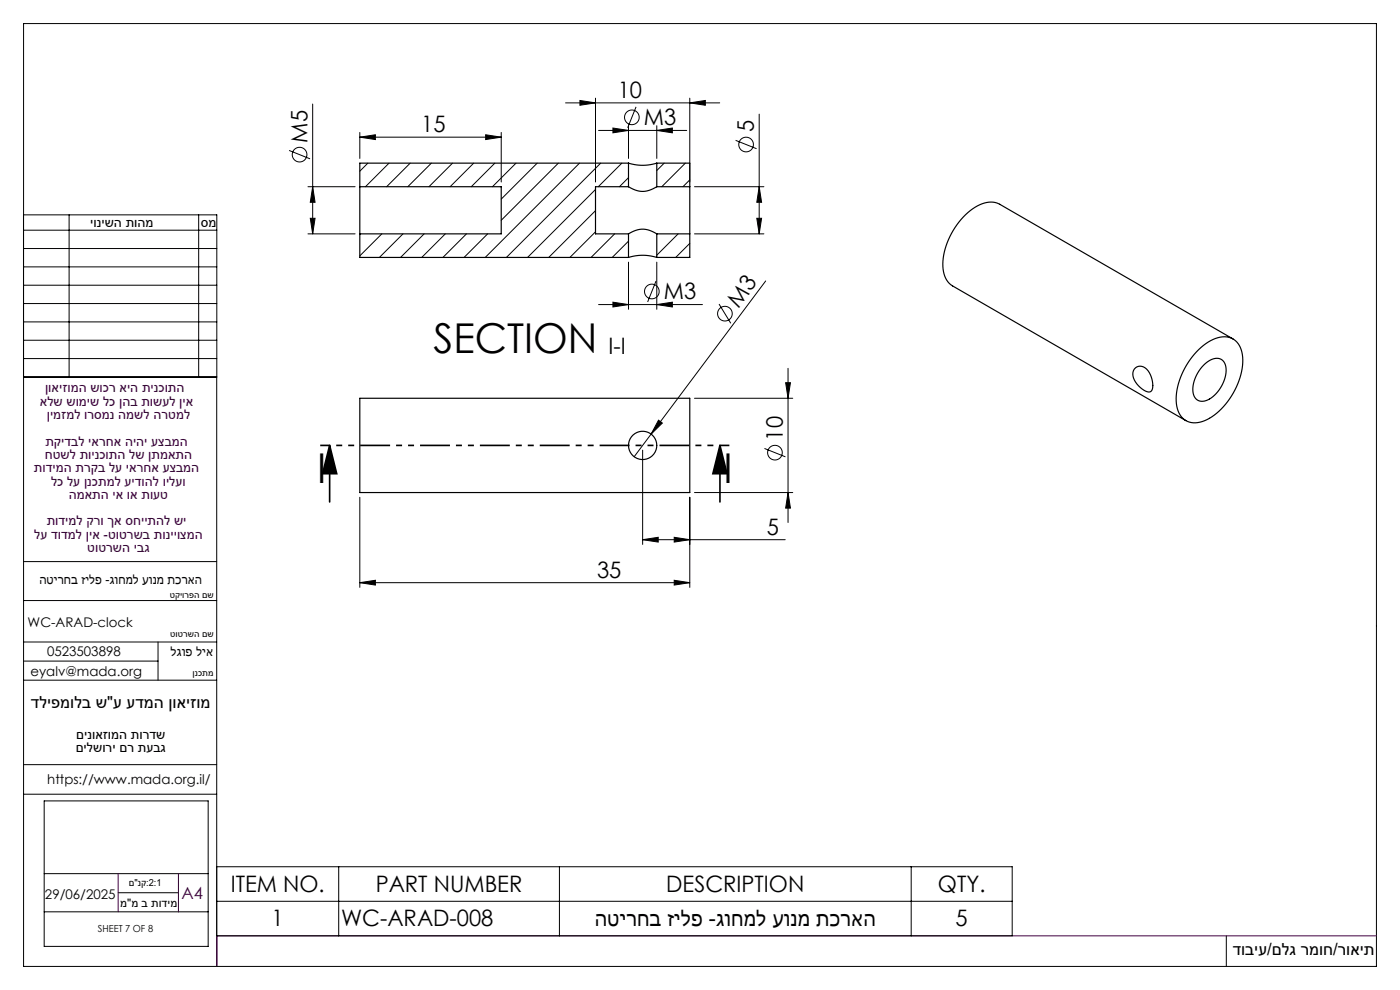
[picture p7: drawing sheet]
<svg xmlns="http://www.w3.org/2000/svg" width="297mm" height="210mm" viewBox="0 0 297 210" stroke-linecap="round" stroke-linejoin="round" font-family="sans-serif">
<defs><g id="words">
<g font-size="8.7">
<text x="92" y="75">SECTION</text>
<text x="67.3" y="102.5">I</text>
<text x="153.5" y="102.5">I</text>
</g>
<g font-size="4.8">
<text x="131" y="20.7">10</text>
<text x="89.4" y="28">15</text>
<text x="136.6" y="26.5">M3</text>
<text x="159.9" y="28.1" transform="rotate(-90 159.9 28.1)">5</text>
<text x="65.2" y="30.2" transform="rotate(-90 65.2 30.2)">M5</text>
<text x="140.9" y="63.5">M3</text>
<text x="156.6" y="65.5" transform="rotate(-53 156.6 65.5)">M3</text>
<text x="129.1" y="75">I-I</text>
<text x="166" y="93.5" transform="rotate(-90 166 93.5)">10</text>
<text x="162.7" y="113.4">5</text>
<text x="126.7" y="122.5">35</text>
<text x="49" y="189.1">ITEM NO.</text>
<text x="79.7" y="189.1">PART NUMBER</text>
<text x="141.3" y="189.1">DESCRIPTION</text>
<text x="199" y="189.1">QTY.</text>
<text x="57.6" y="196.5">1</text>
<text x="72.4" y="196.5">WC-ARAD-008</text>
<text x="126.2" y="196.5">הטירחב זילפ -גוחמל עונמ תכראה</text>
<text x="202.7" y="196.5">5</text>
</g>
<g font-size="3.5">
<text x="6.6" y="150.3">דליפמולב ש&quot;ע עדמה ןואיזומ</text>
<text x="261.5" y="202.5">דוביע/םלג רמוח/רואית</text>
</g>
<text font-size="3.5" fill="#400040" x="38.5" y="190.6">A4</text>
<g font-size="2.8">
<text x="19.1" y="48.2">יונישה תוהמ</text>
<text x="42.6" y="48.2">סמ</text>
<text x="8.4" y="123.9">הטירחב זילפ -גוחמל עונמ תכראה</text>
<text x="5.8" y="133.1">WC-ARAD-clock</text>
<text x="6.5" y="143.5">eyalv@mada.org</text>
<text x="10" y="139.2">0523503898</text>
<text x="36.2" y="139.2">לגופ ליא</text>
<text x="16.1" y="159.6">םילשורי םר תעבג</text>
<text x="16.1" y="156.8">םינואזומה תורדש</text>
<text x="10" y="166.4">https://www.mada.org.il/</text>
<text x="9.5" y="190.6">29/06/2025</text>
</g>
<g font-size="2.8" fill="#400040">
<text x="9.5" y="83.2">ןואיזומה שוכר איה תינכותה</text>
<text x="8.5" y="86.1">אלש שומיש לכ ןהב תושעל ןיא</text>
<text x="9.9" y="88.9">ןימזמל ורסמנ המשל הרטמל</text>
<text x="9.6" y="94.5">תקידבל יארחא היהי עצבמה</text>
<text x="7.2" y="100.2">תודימה תרקב לע יארחא עצבמה</text>
<text x="9.5" y="97.4">חטשל תוינכותה לש ןתמאתה</text>
<text x="10.8" y="103">לכ לע ןנכתמל עידוהל וילעו</text>
<text x="14.6" y="105.8">המאתה יא וא תועט</text>
<text x="9.9" y="111.5">תודימל קרו ךא סחייתהל שי</text>
<text x="7.3" y="114.3">לע דודמל ןיא -טוטרשב תונייוצמה</text>
<text x="18.5" y="117.1">טוטרשה יבג</text>
</g>
<text font-size="2.5" x="25.5" y="192.5">מ&quot;מ ב תודימ</text>
<g font-size="2.1">
<text x="27.3" y="188">ם&quot;נק:2:1</text>
<text x="20.8" y="197.8">SHEET 7 OF 8</text>
</g>
<g font-size="1.9">
<text x="36" y="126.9">טקיורפה םש</text>
<text x="36.1" y="135.1">טוטרשה םש</text>
<text x="40.9" y="143.5">ןנכתמ</text>
</g>
</g></defs>
<g fill="none" stroke="#000" stroke-width=".21">
<path d="M5 5h287v200h-287zM61.3 31.9l4.5 1.8M65.3 39.6h10M66.3 39.6l.5 3.3h-1zM66.3 22.1v27.5M76.3 29.1l3.3-.5v1zM76.3 28.1v5.5M76.3 29.1h30M78 34.6l-1.7 1.7M82.5 34.6l-5 5M87 34.6l-5 5M91.5 34.6l-5 5"/>
<path d="M96 34.6l-5 5M100.5 34.6l-5 5M103 28.6l3.3 .5-3.3 .5zM105 34.6l-5 5M106.3 28.1v10.5M109.5 34.6l-5 5M114 34.6l-7.7 7.6M118.4 34.6l-12.1 12.1M120 21.8h32.7M122.9 34.6l-20 20M123 21.3l3.3 .5-3.3 .5zM126.3 20.8v17.8"/>
<path d="M127 27.7h18.7M127.4 34.6l-20 20M130 27.2l3.3 .5-3.3 .5zM131.9 34.6l-5 5M133.3 37.7l-1.9 1.9M133.3 26.7v6.9M134.9 22.7l-1.7 4.4M139.3 27.7l3.3-.5v1zM139.3 26.7v6.9M140.9 34.6l-1.6 1.6M145.4 34.6l-5 5M146.3 21.8l3.3-.5v1z"/>
<path d="M146.3 38.2l-1.4 1.4M146.3 20.8v17.8M147.3 39.6h14.8M156.1 29.8l4.4 1.7M161.1 39.6l.5 3.3h-1.1zM161.1 24.2v25.4M5 45.6h41v34.3M5 48.8h41M5 52.7h41M5 56.6h41M14.7 45.6v34.3M42.1 45.6v34.3"/>
<path d="M65.3 49.6h10M65.8 46.3h1l-.5 3.3zM76.5 49.6l-.2 .2M81 49.6l-4.7 4.7M85.5 49.6l-5 5M90 49.6l-5 5M94.5 49.6l-5 5M99 49.6l-5 5M103.4 49.6l-5 5M126.3 49.2l-5.4 5.4M126.3 40.2l-14.4 14.4M126.3 44.7l-9.9 9.9"/>
<path d="M130.4 49.6l-5 5M133.3 51.2l-3.4 3.4M133.3 55.6v10M139.2 59.6l-1.8 4.5M139.3 55.6v10M139.4 49.6h-.1M143.9 49.6l-4.6 4.5M146.3 51.6l-2.9 3M147.3 49.6h14.8M160.5 46.3h1.1l-.5 3.3zM162.4 59.6l-27.9 37.3M5 80h41v125"/>
<path d="M5 60.5h41M5 64.4h41M5 68.3h41M5 72.2h41M5 76.1h41M127 64.6h22M130 64.1l3.3 .5-3.3 .5zM139.3 64.6l3.3-.5v1zM152.5 64.5l2.5 4.1M167.2 78.1v32.7M136.3 95.5v20M139.7 89.1l.8 .6-2.4 2.4z"/>
<path d="M147.3 84.5h20.9M162.2 95.1l4.4 1.8M166.7 81.2h1l-.5 3.3zM5 119.1h41M76.3 105.5v19.1M136.3 114.5l3.3-.5v1zM136.3 114.5h30.3M143 114l3.3 .5-3.3 .5zM146.3 105.5v19.1M147.3 104.5h20.9M167.2 104.5l.5 3.3h-1zM5 136.2h41"/>
<path d="M5 127.4h41M33.5 136.2v8.1M76.3 123.6l3.3-.5v1zM76.3 123.6h70M143 123.1l3.3 .5-3.3 .5zM5 144.3h41M5 140.2h28.5M5 168.5h41M5 162.2h41M9.4 169.9h34.8v30.9h-34.8zM9.4 185.3h34.8M9.4 193.4h34.8"/>
<path d="M25.1 189.4h12.8M46 183.9h168.7v14.6h-168.7M46 191.2h168.7M71.9 183.9v14.6M118.7 183.9v14.6M193.3 183.9v14.6M260.2 198.5v6.5"/>
<circle cx="63.6" cy="32.8" r="1.56"/>
<circle cx="134" cy="24.9" r="1.56"/>
<circle cx="158.3" cy="30.7" r="1.56"/>
<circle cx="138.3" cy="61.8" r="1.56"/>
<circle cx="153.8" cy="66.5" r="1.56"/>
<circle cx="164.4" cy="96" r="1.56"/>
</g>
<path d="M25.1 185.3v8.1M37.9 185.3v8.1M292 198.5h-246v6.5" fill="none" stroke="#400040" stroke-width=".21"/>
<g fill="none" stroke="#000" stroke-width=".25">
<path d="M76.3 39.6v10M76.3 39.6h30v10h-30M133.3 39.6a5 5 0 0 0 6 0M133.3 34.6a10 10 0 0 0 6 0M133.3 39.6h-7v10h7M133.3 34.6v5M133.3 34.6h-57v5M139.3 39.6h7M139.3 34.6v5M139.3 34.6h7v5M146.3 39.6v10M76.3 49.6v5h57"/>
<path d="M133.3 49.6a5 5 0 0 1 6 0M133.3 54.6a10 10 0 0 1 6 0M133.3 49.6v5M139.3 49.6h7M139.3 49.6v5M146.3 49.6v5h-7M240.9 78a1.95 1.95 0 0 1 2.9 1.1 4.2 4.2 0 0 1 .4 3.9l-.1 .1a3.8 3.8 0 0 1-3.4-2.5l-.3-.8a1.83 1.83 0 0 1 .5-1.8zM254.3 74.1a7.5 7.5 0 0 1 6.4-2.6 4.2 4.2 0 0 1 2.9 4.3 15.1 15.1 0 0 1-8 13.4 4 4 0 0 1-6-3.6 15.1 15.1 0 0 1 4.7-11.5zM255.3 77.5a3.4 3.4 0 0 1 3.7-1.3 3.5 3.5 0 0 1 .8 4.2 6.7 6.7 0 0 1-4.6 4.7 2.2 2.2 0 0 1-2.1-2.8 8 8 0 0 1 2.2-4.8zM261.6 71.9l-49.5-28.6a5.1 5.1 0 0 0-5.3 .7 15.4 15.4 0 0 0-6.7 13.1 4.5 4.5 0 0 0 2 3.6l49.5 28.5M76.3 84.5h70v20h-70z"/>
<circle cx="136.3" cy="94.5" r="3"/>
</g>
<path d="M69.9 94.5l1.5 6h-3zM69.9 94.5v12M152.7 94.5l1.5 6h-3zM152.7 94.5v12" fill="none" stroke="#000" stroke-width=".35"/>
<path d="M154.7 94.5h-86.8" fill="none" stroke="#000" stroke-width=".35" stroke-dasharray="6.3 1.3 1.3 1.3 1.3 1.3" stroke-dashoffset="4.2" stroke-linecap="butt"/>
<g fill="#000">
<path d="M139.7 89.1l.8 .6-2.4 2.4z"/>
<path d="M66.3 39.6l.5 3.3h-1zM65.8 46.3h1l-.5 3.3z"/>
<path d="M103 28.6l3.3 .5-3.3 .5zM76.3 29.1l3.3-.5v1zM139.3 64.6l3.3-.5v1zM130 64.1l3.3 .5-3.3 .5z"/>
<path d="M123 21.3l3.3 .5-3.3 .5zM146.3 21.8l3.3-.5v1z"/>
<path d="M130 27.2l3.3 .5-3.3 .5zM139.3 27.7l3.3-.5v1z"/>
<path d="M160.5 46.3h1.1l-.5 3.3zM161.1 39.6l.5 3.3h-1.1z"/>
<path d="M152.7 94.5l1.5 6h-3zM69.9 94.5l1.5 6h-3z"/>
<path d="M136.3 114.5l3.3-.5v1zM143 114l3.3 .5-3.3 .5zM76.3 123.6l3.3-.5v1zM143 123.1l3.3 .5-3.3 .5z"/>
<path d="M167.2 104.5l.5 3.3h-1zM166.7 81.2h1l-.5 3.3z"/>
</g>
<use href="#words"/>
</svg>
